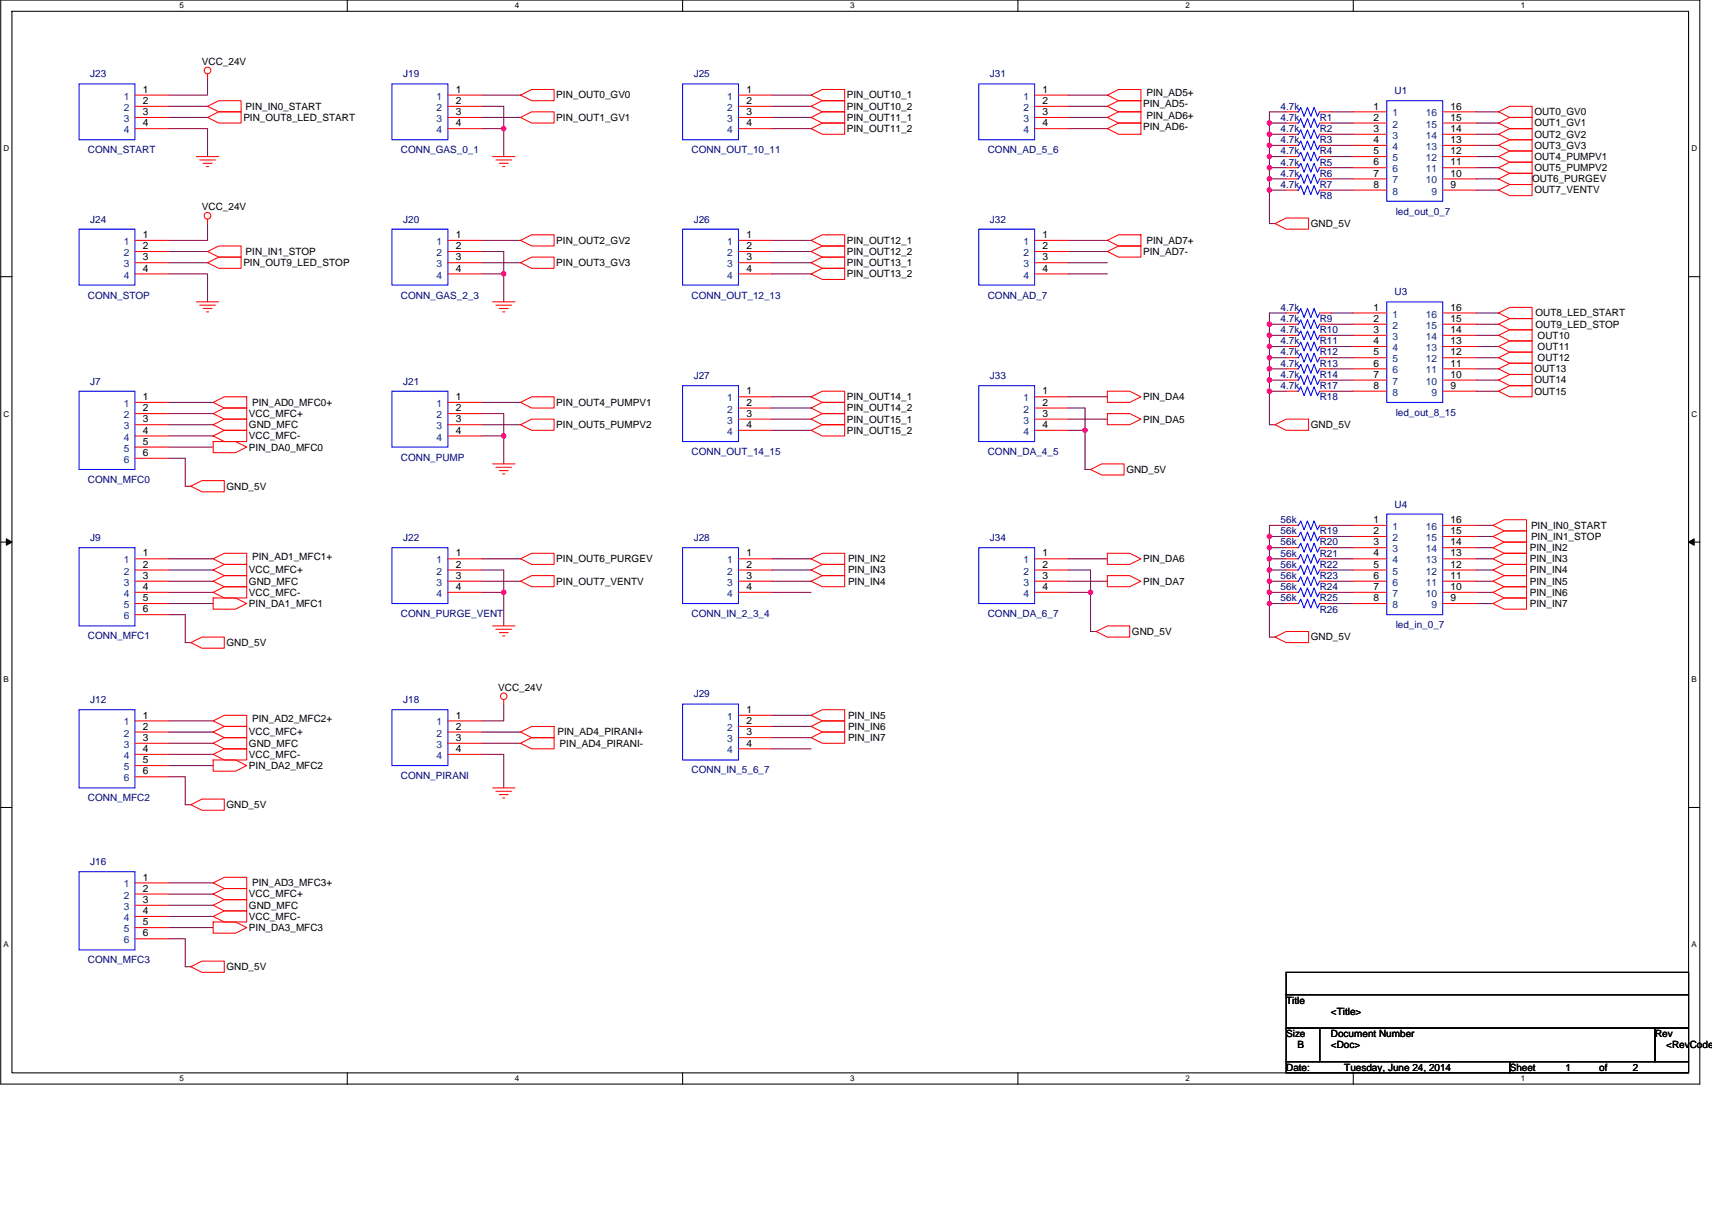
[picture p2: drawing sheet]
<svg xmlns="http://www.w3.org/2000/svg" width="420mm" height="297mm" viewBox="0 0 420 297" stroke-linecap="round" stroke-linejoin="round" font-family="sans-serif">
<defs><g id="words">
<g font-size="2.5">
<text x="49.6" y="15.9">VCC_24V</text>
<text x="35" y="22.8">1</text>
<text x="111.8" y="22.8">1</text>
<text x="183.2" y="22.8">1</text>
<text x="255.9" y="22.8">1</text>
<text x="281.4" y="23.6">PIN_AD5+</text>
<text x="35" y="25.5">2</text>
<text x="35" y="28.3">3</text>
<text x="59.7" y="29.7">PIN_OUT8_LED_START</text>
<text x="60.3" y="26.9">PIN_IN0_START</text>
<text x="111.8" y="25.5">2</text>
<text x="111.8" y="28.3">3</text>
<text x="136.5" y="29.7">PIN_OUT1_GV1</text>
<text x="136.5" y="24.2">PIN_OUT0_GV0</text>
<text x="183.2" y="25.5">2</text>
<text x="183.2" y="28.3">3</text>
<text x="207.8" y="29.7">PIN_OUT11_1</text>
<text x="207.8" y="24.2">PIN_OUT10_1</text>
<text x="207.8" y="26.9">PIN_OUT10_2</text>
<text x="255.9" y="25.5">2</text>
<text x="255.9" y="28.3">3</text>
<text x="280.6" y="26.4">PIN_AD5-</text>
<text x="281.4" y="29.1">PIN_AD6+</text>
<text x="337" y="26.9">1</text>
<text x="337" y="29.6">2</text>
<text x="356" y="29.6">15</text>
<text x="356" y="26.9">16</text>
<text x="376.6" y="28.3">OUT0_GV0</text>
<text x="35" y="31">4</text>
<text x="111.8" y="31">4</text>
<text x="183.2" y="31">4</text>
<text x="207.8" y="32.4">PIN_OUT11_2</text>
<text x="255.9" y="31">4</text>
<text x="280.6" y="31.9">PIN_AD6-</text>
<text x="337" y="32.4">3</text>
<text x="337" y="35.1">4</text>
<text x="356" y="35.1">13</text>
<text x="356" y="32.4">14</text>
<text x="376.6" y="31">OUT1_GV1</text>
<text x="376.6" y="33.8">OUT2_GV2</text>
<text x="337" y="37.9">5</text>
<text x="337" y="40.6">6</text>
<text x="356" y="40.6">11</text>
<text x="356" y="37.9">12</text>
<text x="376.6" y="39.3">OUT4_PUMPV1</text>
<text x="376.6" y="36.5">OUT3_GV3</text>
<text x="337" y="43.3">7</text>
<text x="337" y="46.1">8</text>
<text x="356" y="43.3">10</text>
<text x="356" y="46.1">9</text>
<text x="376" y="44.7">OUT6_PURGEV</text>
<text x="376.6" y="42">OUT5_PUMPV2</text>
<text x="376.6" y="47.5">OUT7_VENTV</text>
<text x="49.6" y="51.6">VCC_24V</text>
<text x="35" y="58.4">1</text>
<text x="111.8" y="58.4">1</text>
<text x="136.5" y="59.8">PIN_OUT2_GV2</text>
<text x="183.2" y="58.4">1</text>
<text x="207.8" y="59.8">PIN_OUT12_1</text>
<text x="255.9" y="58.4">1</text>
<text x="281.4" y="59.8">PIN_AD7+</text>
<text x="321.7" y="55.7">GND_5V</text>
<text x="35" y="61.2">2</text>
<text x="35" y="63.9">3</text>
<text x="59.7" y="65.3">PIN_OUT9_LED_STOP</text>
<text x="60.3" y="62.6">PIN_IN1_STOP</text>
<text x="111.8" y="61.2">2</text>
<text x="111.8" y="63.9">3</text>
<text x="136.5" y="65.3">PIN_OUT3_GV3</text>
<text x="183.2" y="61.2">2</text>
<text x="183.2" y="63.9">3</text>
<text x="207.8" y="62.6">PIN_OUT12_2</text>
<text x="207.8" y="65.3">PIN_OUT13_1</text>
<text x="255.9" y="61.2">2</text>
<text x="255.9" y="63.9">3</text>
<text x="280.6" y="62.6">PIN_AD7-</text>
<text x="35" y="66.7">4</text>
<text x="111.8" y="66.7">4</text>
<text x="183.2" y="66.7">4</text>
<text x="207.8" y="68.1">PIN_OUT13_2</text>
<text x="255.9" y="66.7">4</text>
<text x="337" y="76.3">1</text>
<text x="356" y="76.3">16</text>
<text x="376.8" y="77.7">OUT8_LED_START</text>
<text x="337" y="79">2</text>
<text x="337" y="81.7">3</text>
<text x="356" y="81.7">14</text>
<text x="356" y="79">15</text>
<text x="376.8" y="80.4">OUT9_LED_STOP</text>
<text x="377.4" y="83.2">OUT10</text>
<text x="337" y="84.5">4</text>
<text x="337" y="87.2">5</text>
<text x="337" y="90">6</text>
<text x="356" y="90">11</text>
<text x="356" y="87.2">12</text>
<text x="356" y="84.5">13</text>
<text x="377.4" y="88.6">OUT12</text>
<text x="377.4" y="85.9">OUT11</text>
<text x="337" y="92.7">7</text>
<text x="337" y="95.5">8</text>
<text x="356" y="92.7">10</text>
<text x="356" y="95.5">9</text>
<text x="376.6" y="91.4">OUT13</text>
<text x="376.6" y="94.1">OUT14</text>
<text x="35" y="98.2">1</text>
<text x="35" y="101">2</text>
<text x="61.9" y="99.6">PIN_AD0_MFC0+</text>
<text x="111.8" y="98.2">1</text>
<text x="111.8" y="101">2</text>
<text x="136.5" y="99.6">PIN_OUT4_PUMPV1</text>
<text x="183.2" y="96.8">1</text>
<text x="183.2" y="99.6">2</text>
<text x="207.8" y="98.2">PIN_OUT14_1</text>
<text x="207.8" y="101">PIN_OUT14_2</text>
<text x="255.9" y="96.8">1</text>
<text x="255.9" y="99.6">2</text>
<text x="280.6" y="98.2">PIN_DA4</text>
<text x="376.6" y="96.9">OUT15</text>
<text x="35" y="103.7">3</text>
<text x="35" y="106.4">4</text>
<text x="61.1" y="102.4">VCC_MFC+</text>
<text x="61.1" y="105.1">GND_MFC</text>
<text x="61.1" y="107.8">VCC_MFC-</text>
<text x="111.8" y="103.7">3</text>
<text x="111.8" y="106.4">4</text>
<text x="136.5" y="105.1">PIN_OUT5_PUMPV2</text>
<text x="183.2" y="102.3">3</text>
<text x="183.2" y="105.1">4</text>
<text x="207.8" y="103.7">PIN_OUT15_1</text>
<text x="207.8" y="106.5">PIN_OUT15_2</text>
<text x="255.9" y="102.3">3</text>
<text x="255.9" y="105.1">4</text>
<text x="280.6" y="103.7">PIN_DA5</text>
<text x="321.7" y="105.1">GND_5V</text>
<text x="35" y="109.2">5</text>
<text x="35" y="111.9">6</text>
<text x="61.1" y="110.6">PIN_DA0_MFC0</text>
<text x="276.4" y="116.1">GND_5V</text>
<text x="55.6" y="120.2">GND_5V</text>
<text x="337" y="128.4">1</text>
<text x="337" y="131.1">2</text>
<text x="356" y="131.1">15</text>
<text x="356" y="128.4">16</text>
<text x="375.7" y="129.8">PIN_IN0_START</text>
<text x="35" y="136.6">1</text>
<text x="61.9" y="137.5">PIN_AD1_MFC1+</text>
<text x="111.8" y="136.6">1</text>
<text x="183.2" y="136.6">1</text>
<text x="255.9" y="136.6">1</text>
<text x="337" y="133.9">3</text>
<text x="337" y="136.6">4</text>
<text x="356" y="136.6">13</text>
<text x="356" y="133.9">14</text>
<text x="375.5" y="135.3">PIN_IN2</text>
<text x="375.7" y="132.5">PIN_IN1_STOP</text>
<text x="35" y="139.4">2</text>
<text x="35" y="142.1">3</text>
<text x="61.1" y="140.8">VCC_MFC+</text>
<text x="61.1" y="143.5">GND_MFC</text>
<text x="111.8" y="139.4">2</text>
<text x="111.8" y="142.1">3</text>
<text x="136.5" y="138">PIN_OUT6_PURGEV</text>
<text x="136.5" y="143.5">PIN_OUT7_VENTV</text>
<text x="183.2" y="139.4">2</text>
<text x="183.2" y="142.1">3</text>
<text x="208.1" y="143.5">PIN_IN4</text>
<text x="208.1" y="138">PIN_IN2</text>
<text x="208.1" y="140.8">PIN_IN3</text>
<text x="255.9" y="139.4">2</text>
<text x="255.9" y="142.1">3</text>
<text x="280.6" y="138">PIN_DA6</text>
<text x="280.6" y="143.5">PIN_DA7</text>
<text x="337" y="139.4">5</text>
<text x="337" y="142.1">6</text>
<text x="356" y="142.1">11</text>
<text x="356" y="139.4">12</text>
<text x="375.5" y="140.8">PIN_IN4</text>
<text x="375.5" y="143.5">PIN_IN5</text>
<text x="375.5" y="138">PIN_IN3</text>
<text x="35" y="144.8">4</text>
<text x="35" y="147.6">5</text>
<text x="61.1" y="149">PIN_DA1_MFC1</text>
<text x="61.1" y="146.2">VCC_MFC-</text>
<text x="111.8" y="144.8">4</text>
<text x="183.2" y="144.8">4</text>
<text x="255.9" y="144.8">4</text>
<text x="337" y="144.8">7</text>
<text x="337" y="147.6">8</text>
<text x="356" y="144.8">10</text>
<text x="356" y="147.6">9</text>
<text x="375.5" y="146.2">PIN_IN6</text>
<text x="375.5" y="149">PIN_IN7</text>
<text x="35" y="150.3">6</text>
<text x="277.8" y="155.9">GND_5V</text>
<text x="55.6" y="158.6">GND_5V</text>
<text x="321.7" y="157.2">GND_5V</text>
<text x="122.3" y="169.6">VCC_24V</text>
<text x="35" y="176.4">1</text>
<text x="35" y="179.1">2</text>
<text x="61.9" y="177.2">PIN_AD2_MFC2+</text>
<text x="111.8" y="176.4">1</text>
<text x="111.8" y="179.1">2</text>
<text x="183.2" y="175">1</text>
<text x="183.2" y="177.8">2</text>
<text x="208.1" y="176.4">PIN_IN5</text>
<text x="208.1" y="179.2">PIN_IN6</text>
<text x="35" y="181.9">3</text>
<text x="35" y="184.6">4</text>
<text x="61.1" y="180.5">VCC_MFC+</text>
<text x="61.1" y="183.3">GND_MFC</text>
<text x="111.8" y="181.9">3</text>
<text x="111.8" y="184.6">4</text>
<text x="136.8" y="180.5">PIN_AD4_PIRANI+</text>
<text x="137.3" y="183.3">PIN_AD4_PIRANI-</text>
<text x="183.2" y="180.5">3</text>
<text x="183.2" y="183.3">4</text>
<text x="208.1" y="181.9">PIN_IN7</text>
<text x="35" y="187.4">5</text>
<text x="35" y="190.1">6</text>
<text x="61.1" y="188.8">PIN_DA2_MFC2</text>
<text x="61.1" y="186">VCC_MFC-</text>
<text x="55.6" y="198.4">GND_5V</text>
<text x="35" y="216.2">1</text>
<text x="35" y="218.9">2</text>
<text x="35" y="221.7">3</text>
<text x="61.1" y="220.3">VCC_MFC+</text>
<text x="61.9" y="217.6">PIN_AD3_MFC3+</text>
<text x="35" y="224.4">4</text>
<text x="35" y="227.1">5</text>
<text x="61.1" y="223.1">GND_MFC</text>
<text x="61.1" y="225.8">VCC_MFC-</text>
<text x="35" y="229.9">6</text>
<text x="61.1" y="228.5">PIN_DA3_MFC3</text>
<text x="55.6" y="238.1">GND_5V</text>
<text x="315.6" y="246.4">Title</text>
<text x="326.6" y="249.1">&lt;Title&gt;</text>
<text x="315.6" y="254.6">Size</text>
<text x="318.4" y="257.3">B</text>
<text x="326.6" y="254.6">Document Number</text>
<text x="326.6" y="257.3">&lt;Doc&gt;</text>
<text x="406.2" y="254.6">Rev</text>
<text x="408.9" y="257.3">&lt;RevCode</text>
<text x="315.6" y="262.8">Date:</text>
<text x="329.9" y="262.8">Tuesday, June 24, 2014</text>
<text x="370.5" y="262.8">Sheet</text>
<text x="384.2" y="262.8">1</text>
<text x="392.5" y="262.8">of</text>
<text x="400.7" y="262.8">2</text>
</g>
<g font-size="2.5" fill="#000080">
<text x="22.1" y="19">J23</text>
<text x="98.9" y="19">J19</text>
<text x="170.3" y="19">J25</text>
<text x="243" y="19">J31</text>
<text x="342.3" y="23.1">U1</text>
<text x="314.3" y="29.7">4.7k</text>
<text x="314.3" y="26.9">4.7k</text>
<text x="323.9" y="29.7">R1</text>
<text x="314.3" y="35.2">4.7k</text>
<text x="314.3" y="32.4">4.7k</text>
<text x="323.9" y="32.4">R2</text>
<text x="323.9" y="35.2">R3</text>
<text x="21.6" y="37.6">CONN_START</text>
<text x="98.4" y="37.6">CONN_GAS_0_1</text>
<text x="169.7" y="37.6">CONN_OUT_10_11</text>
<text x="242.4" y="37.6">CONN_AD_5_6</text>
<text x="314.3" y="37.9">4.7k</text>
<text x="314.3" y="40.6">4.7k</text>
<text x="323.9" y="40.6">R5</text>
<text x="323.9" y="37.9">R4</text>
<text x="314.3" y="43.4">4.7k</text>
<text x="314.3" y="46.1">4.7k</text>
<text x="323.9" y="46.1">R7</text>
<text x="323.9" y="43.4">R6</text>
<text x="323.9" y="48.9">R8</text>
<text x="342.5" y="52.7">led_out_0_7</text>
<text x="22.1" y="54.6">J24</text>
<text x="98.9" y="54.6">J20</text>
<text x="170.3" y="54.6">J26</text>
<text x="243" y="54.6">J32</text>
<text x="21.6" y="73.3">CONN_STOP</text>
<text x="98.4" y="73.3">CONN_GAS_2_3</text>
<text x="169.7" y="73.3">CONN_OUT_12_13</text>
<text x="242.4" y="73.3">CONN_AD_7</text>
<text x="314.3" y="76.3">4.7k</text>
<text x="342.3" y="72.5">U3</text>
<text x="314.3" y="79">4.7k</text>
<text x="314.3" y="81.8">4.7k</text>
<text x="323.9" y="81.8">R10</text>
<text x="323.9" y="79">R9</text>
<text x="314.3" y="84.5">4.7k</text>
<text x="314.3" y="87.3">4.7k</text>
<text x="323.9" y="87.3">R12</text>
<text x="323.9" y="84.5">R11</text>
<text x="22.1" y="94.4">J7</text>
<text x="98.9" y="94.4">J21</text>
<text x="170.3" y="93">J27</text>
<text x="243" y="93">J33</text>
<text x="314.3" y="95.5">4.7k</text>
<text x="314.3" y="92.8">4.7k</text>
<text x="314.3" y="90">4.7k</text>
<text x="323.9" y="95.5">R17</text>
<text x="323.9" y="92.8">R14</text>
<text x="323.9" y="90">R13</text>
<text x="323.9" y="98.2">R18</text>
<text x="342.5" y="102.1">led_out_8_15</text>
<text x="98.4" y="113.1">CONN_PUMP</text>
<text x="169.7" y="111.7">CONN_OUT_14_15</text>
<text x="242.4" y="111.7">CONN_DA_4_5</text>
<text x="21.6" y="118.5">CONN_MFC0</text>
<text x="342.3" y="124.6">U4</text>
<text x="314.3" y="128.4">56k</text>
<text x="314.3" y="131.2">56k</text>
<text x="323.9" y="131.2">R19</text>
<text x="22.1" y="132.8">J9</text>
<text x="98.9" y="132.8">J22</text>
<text x="170.3" y="132.8">J28</text>
<text x="243" y="132.8">J34</text>
<text x="314.3" y="133.9">56k</text>
<text x="314.3" y="136.7">56k</text>
<text x="323.9" y="133.9">R20</text>
<text x="323.9" y="136.7">R21</text>
<text x="314.3" y="139.4">56k</text>
<text x="314.3" y="142.1">56k</text>
<text x="323.9" y="139.4">R22</text>
<text x="323.9" y="142.1">R23</text>
<text x="314.3" y="147.6">56k</text>
<text x="314.3" y="144.9">56k</text>
<text x="323.9" y="144.9">R24</text>
<text x="323.9" y="147.6">R25</text>
<text x="98.4" y="151.5">CONN_PURGE_VENT</text>
<text x="169.7" y="151.5">CONN_IN_2_3_4</text>
<text x="242.4" y="151.5">CONN_DA_6_7</text>
<text x="323.9" y="150.4">R26</text>
<text x="342.5" y="154.2">led_in_0_7</text>
<text x="21.6" y="157">CONN_MFC1</text>
<text x="22.1" y="172.6">J12</text>
<text x="98.9" y="172.6">J18</text>
<text x="170.3" y="171.2">J29</text>
<text x="98.4" y="191.2">CONN_PIRANI</text>
<text x="169.7" y="189.9">CONN_IN_5_6_7</text>
<text x="21.6" y="196.7">CONN_MFC2</text>
<text x="22.1" y="212.4">J16</text>
<text x="21.6" y="236.5">CONN_MFC3</text>
</g>
<g font-size="2.5" fill="#004080">
<text x="30.4" y="24.5">1</text>
<text x="30.4" y="27.2">2</text>
<text x="30.4" y="30">3</text>
<text x="107.2" y="24.5">1</text>
<text x="107.2" y="27.2">2</text>
<text x="107.2" y="30">3</text>
<text x="178.5" y="24.5">1</text>
<text x="178.5" y="27.2">2</text>
<text x="178.5" y="30">3</text>
<text x="251.2" y="24.5">1</text>
<text x="251.2" y="27.2">2</text>
<text x="251.2" y="30">3</text>
<text x="341.7" y="28.6">1</text>
<text x="349.9" y="28.6">16</text>
<text x="30.4" y="32.7">4</text>
<text x="107.2" y="32.7">4</text>
<text x="178.5" y="32.7">4</text>
<text x="251.2" y="32.7">4</text>
<text x="341.7" y="31.3">2</text>
<text x="341.7" y="34.1">3</text>
<text x="349.9" y="34.1">14</text>
<text x="349.9" y="31.3">15</text>
<text x="341.7" y="36.8">4</text>
<text x="341.7" y="39.6">5</text>
<text x="349.9" y="39.6">12</text>
<text x="349.9" y="36.8">13</text>
<text x="341.7" y="42.3">6</text>
<text x="341.7" y="45">7</text>
<text x="341.7" y="47.8">8</text>
<text x="349.9" y="45">10</text>
<text x="349.9" y="42.3">11</text>
<text x="351.3" y="47.8">9</text>
<text x="30.4" y="60.1">1</text>
<text x="30.4" y="62.9">2</text>
<text x="30.4" y="65.6">3</text>
<text x="107.2" y="60.1">1</text>
<text x="107.2" y="62.9">2</text>
<text x="107.2" y="65.6">3</text>
<text x="178.5" y="60.1">1</text>
<text x="178.5" y="62.9">2</text>
<text x="178.5" y="65.6">3</text>
<text x="251.2" y="60.1">1</text>
<text x="251.2" y="62.9">2</text>
<text x="251.2" y="65.6">3</text>
<text x="30.4" y="68.4">4</text>
<text x="107.2" y="68.4">4</text>
<text x="178.5" y="68.4">4</text>
<text x="251.2" y="68.4">4</text>
<text x="341.7" y="78">1</text>
<text x="349.9" y="78">16</text>
<text x="341.7" y="80.7">2</text>
<text x="341.7" y="83.4">3</text>
<text x="349.9" y="83.4">14</text>
<text x="349.9" y="80.7">15</text>
<text x="341.7" y="86.2">4</text>
<text x="341.7" y="88.9">5</text>
<text x="349.9" y="88.9">12</text>
<text x="349.9" y="86.2">13</text>
<text x="341.7" y="91.7">6</text>
<text x="341.7" y="94.4">7</text>
<text x="349.9" y="94.4">10</text>
<text x="349.9" y="91.7">11</text>
<text x="30.4" y="99.9">1</text>
<text x="107.2" y="99.9">1</text>
<text x="178.5" y="98.5">1</text>
<text x="178.5" y="101.3">2</text>
<text x="251.2" y="98.5">1</text>
<text x="251.2" y="101.3">2</text>
<text x="341.7" y="97.2">8</text>
<text x="351.3" y="97.2">9</text>
<text x="30.4" y="102.7">2</text>
<text x="30.4" y="105.4">3</text>
<text x="107.2" y="102.7">2</text>
<text x="107.2" y="105.4">3</text>
<text x="178.5" y="104">3</text>
<text x="178.5" y="106.8">4</text>
<text x="251.2" y="104">3</text>
<text x="251.2" y="106.8">4</text>
<text x="30.4" y="108.1">4</text>
<text x="30.4" y="110.9">5</text>
<text x="30.4" y="113.6">6</text>
<text x="107.2" y="108.1">4</text>
<text x="341.7" y="130.1">1</text>
<text x="349.9" y="130.1">16</text>
<text x="341.7" y="132.8">2</text>
<text x="341.7" y="135.6">3</text>
<text x="349.9" y="135.6">14</text>
<text x="349.9" y="132.8">15</text>
<text x="30.4" y="138.3">1</text>
<text x="30.4" y="141.1">2</text>
<text x="30.4" y="143.8">3</text>
<text x="107.2" y="138.3">1</text>
<text x="107.2" y="141.1">2</text>
<text x="107.2" y="143.8">3</text>
<text x="178.5" y="138.3">1</text>
<text x="178.5" y="141.1">2</text>
<text x="178.5" y="143.8">3</text>
<text x="251.2" y="138.3">1</text>
<text x="251.2" y="141.1">2</text>
<text x="251.2" y="143.8">3</text>
<text x="341.7" y="138.3">4</text>
<text x="341.7" y="141.1">5</text>
<text x="341.7" y="143.8">6</text>
<text x="349.9" y="143.8">11</text>
<text x="349.9" y="141.1">12</text>
<text x="349.9" y="138.3">13</text>
<text x="30.4" y="146.5">4</text>
<text x="30.4" y="149.3">5</text>
<text x="107.2" y="146.5">4</text>
<text x="178.5" y="146.5">4</text>
<text x="251.2" y="146.5">4</text>
<text x="341.7" y="146.5">7</text>
<text x="341.7" y="149.3">8</text>
<text x="349.9" y="146.5">10</text>
<text x="351.3" y="149.3">9</text>
<text x="30.4" y="152">6</text>
<text x="30.4" y="178.1">1</text>
<text x="107.2" y="178.1">1</text>
<text x="178.5" y="176.7">1</text>
<text x="178.5" y="179.5">2</text>
<text x="30.4" y="180.8">2</text>
<text x="30.4" y="183.6">3</text>
<text x="107.2" y="180.8">2</text>
<text x="107.2" y="183.6">3</text>
<text x="178.5" y="182.2">3</text>
<text x="178.5" y="185">4</text>
<text x="30.4" y="186.3">4</text>
<text x="30.4" y="189.1">5</text>
<text x="30.4" y="191.8">6</text>
<text x="107.2" y="186.3">4</text>
<text x="30.4" y="217.9">1</text>
<text x="30.4" y="220.6">2</text>
<text x="30.4" y="223.4">3</text>
<text x="30.4" y="226.1">4</text>
<text x="30.4" y="228.8">5</text>
<text x="30.4" y="231.6">6</text>
</g>
<g font-size="2">
<text x="44.1" y="2.1">5</text>
<text x="126.4" y="2.1">4</text>
<text x="208.7" y="2.1">3</text>
<text x="291" y="2.1">2</text>
<text x="373.3" y="2.1">1</text>
<text x=".9" y="37.1">D</text>
<text x="415.1" y="37.1">D</text>
<text x=".9" y="102.3">C</text>
<text x="415.1" y="102.3">C</text>
<text x=".9" y="167.4">B</text>
<text x="415.1" y="167.4">B</text>
<text x=".9" y="232.6">A</text>
<text x="415.1" y="232.6">A</text>
<text x="44.1" y="265.4">5</text>
<text x="126.4" y="265.4">4</text>
<text x="208.7" y="265.4">3</text>
<text x="291" y="265.4">2</text>
<text x="373.3" y="265.4">1</text>
</g>
</g></defs>
<path d="M.2 0h417v266.1h-417zM2.9 2.8h411.5v260.6h-411.5z" fill="none" stroke="#000" stroke-width=".25"/>
<g fill="#fff">
<path d="M44.1 .3h1.1v2.2h-1.1z"/>
<path d="M44.1 263.7h1.1v2.2h-1.1z"/>
</g>
<path d="M85.2 0v2.8M85.2 263.4v2.7" fill="none" stroke="#000" stroke-width=".25"/>
<g fill="#fff">
<path d="M126.4 .3h1.1v2.2h-1.1z"/>
<path d="M126.4 263.7h1.1v2.2h-1.1z"/>
</g>
<path d="M167.5 0v2.8M167.5 263.4v2.7" fill="none" stroke="#000" stroke-width=".25"/>
<g fill="#fff">
<path d="M208.7 .3h1.1v2.2h-1.1z"/>
<path d="M208.7 263.7h1.1v2.2h-1.1z"/>
</g>
<path d="M249.8 0v2.8M249.8 263.4v2.7" fill="none" stroke="#000" stroke-width=".25"/>
<g fill="#fff">
<path d="M291 .3h1.1v2.2h-1.1z"/>
<path d="M291 263.7h1.1v2.2h-1.1z"/>
</g>
<path d="M332.1 0v2.8M332.1 263.4v2.7" fill="none" stroke="#000" stroke-width=".25"/>
<g fill="#fff">
<path d="M373.3 .3h1.1v2.2h-1.1z"/>
<path d="M373.3 263.7h1.1v2.2h-1.1z"/>
<path d="M.9 35.3h1.4v2.2h-1.4z"/>
<path d="M415.1 35.3h1.4v2.2h-1.4z"/>
<path d="M.9 100.5h1.4v2.2h-1.4z"/>
<path d="M415.1 100.5h1.4v2.2h-1.4z"/>
</g>
<path d="M.2 67.9h2.7M414.4 67.9h2.8" fill="none" stroke="#000" stroke-width=".25"/>
<g fill="#fff">
<path d="M.9 165.7h1.3v2.2h-1.3z"/>
<path d="M415.1 165.7h1.3v2.2h-1.3z"/>
</g>
<path d="M.2 133.1h2.7M414.4 133.1h2.8" fill="none" stroke="#000" stroke-width=".25"/>
<path d="M1.6 132.3l1.3 .8-1.3 .8zM414.4 133.1l1.4-.8v1.6z" fill="#000" stroke="#000" stroke-width=".25"/>
<g fill="#fff">
<path d="M.8 230.8h1.4v2.2h-1.4z"/>
<path d="M415.1 230.8h1.3v2.2h-1.3z"/>
</g>
<path d="M.2 198.2h2.7M414.4 198.2h2.8M315.6 238.7h98.8v5.5h-98.8zM315.6 252.4h8.3v8.2h-8.3zM315.6 244.2h98.8v8.2h-98.8zM323.9 252.4h82.3v8.2h-82.3zM406.2 252.4h8.2v8.2h-8.2zM315.6 260.6h54.9v2.8h-54.9zM370.5 260.6h43.9v2.8h-43.9z" fill="none" stroke="#000" stroke-width=".25"/>
<g fill="none" stroke="#800040" stroke-width=".25">
<path d="M50.9 19.2v4.1h-9.6M41.3 26.1h9.6M41.3 28.8h9.6M41.3 31.6h9.6v6.8M118.1 23.3h9.7M118.1 26.1h5.5v5.5M118.1 28.8h9.7M118.1 31.6h5.5M123.6 31.6v6.8M189.5 23.3h9.6M189.5 26.1h9.6M189.5 28.8h9.6"/>
<path d="M189.5 31.6h9.6M262.2 23.3h9.6M262.2 26.1h9.6M262.2 28.8h9.6M262.2 31.6h9.6M311.5 30.2v2.8M311.5 33v10.9M311.5 30.2h4.1M311.5 33h4.1M311.5 35.7h4.1M311.5 38.4h4.1M315.6 27.5h-4.1v2.7"/>
<path d="M326.6 27.5h5.5M326.6 30.2h5.5M326.6 33h5.5M326.6 35.7h5.5M326.6 38.4h5.5M362.3 27.5h5.5M362.3 30.2h5.5M362.3 33h5.5M362.3 35.7h5.5M362.3 38.4h5.5M50.9 54.9v4.1h-9.6M118.1 59h9.7"/>
<path d="M189.5 59h9.6M262.2 59h9.6M311.5 43.9v2.8M311.5 46.7v8.2h1.4M311.5 41.2h4.1M311.5 43.9h4.1M311.5 46.7h4.1M326.6 41.2h5.5M326.6 43.9h5.5M326.6 46.7h5.5M362.3 41.2h5.5M362.3 43.9h5.5"/>
<path d="M362.3 46.7h5.5M41.3 61.7h9.6M41.3 64.5h9.6M41.3 67.2h9.6v6.9M118.1 61.7h5.5v5.5M118.1 67.2h5.5M118.1 64.5h9.7M123.6 67.2v6.9M189.5 61.7h9.6M189.5 64.5h9.6M189.5 67.2h9.6M262.2 61.7h9.6"/>
<path d="M262.2 64.5h9.6M262.2 67.2h9.6M311.5 79.6v2.7M311.5 79.6h4.1M315.6 76.8h-4.1v2.8M326.6 76.8h5.5M326.6 79.6h5.5M362.3 76.8h5.5M362.3 79.6h5.5M41.3 98.8h11M118.1 98.8h9.7M189.5 97.4h9.6"/>
<path d="M262.2 97.4h9.6M311.5 93.3v2.7M311.5 96v8.3h1.4M311.5 82.3v11M311.5 82.3h4.1M311.5 85.1h4.1M311.5 87.8h4.1M311.5 90.6h4.1M311.5 93.3h4.1M311.5 96h4.1M326.6 82.3h5.5M326.6 85.1h5.5"/>
<path d="M326.6 87.8h5.5M326.6 90.6h5.5M326.6 93.3h5.5M326.6 96h5.5M362.3 82.3h5.5M362.3 85.1h5.5M362.3 87.8h5.5M362.3 90.6h5.5M362.3 93.3h5.5M362.3 96h5.5M41.3 112.5h4.2v6.9h1.3M41.3 107h11"/>
<path d="M41.3 101.5h11M41.3 104.3h11M41.3 109.7h11M118.1 101.5h5.5v5.5M118.1 107h5.5M118.1 104.3h9.7M123.6 107v6.9M189.5 100.2h9.6M189.5 102.9h9.6M189.5 105.6h9.6M262.2 105.6h4.1M262.2 102.9h9.6"/>
<path d="M262.2 100.2h4.1v5.4M266.3 105.6v9.7h1.3M41.3 139.9h11M41.3 137.2h11M118.1 139.9h5.5v5.5M118.1 137.2h9.7M189.5 139.9h9.6M189.5 137.2h9.6M262.2 139.9h5.4v5.5M262.2 137.2h9.6M311.5 131.7h4.1M311.5 131.7v2.8"/>
<path d="M311.5 134.5v10.9M311.5 134.5h4.1M311.5 137.2h4.1M311.5 139.9h4.1M315.6 129h-4.1v2.7M326.6 129h5.5M326.6 131.7h5.5M326.6 134.5h5.5M326.6 137.2h5.5M326.6 139.9h5.5M362.3 129h4.1M362.3 131.7h4.1"/>
<path d="M362.3 134.5h4.1M362.3 137.2h4.1M362.3 139.9h4.1M41.3 145.4h11M41.3 150.9h4.2v6.9h1.3M41.3 142.7h11M41.3 148.2h11M118.1 145.4h5.5M118.1 142.7h9.7M123.6 145.4v8.2M189.5 145.4h9.6M189.5 142.7h9.6"/>
<path d="M262.2 142.7h9.6M262.2 145.4h5.4M267.6 145.4v9.6h1.4M311.5 145.4v2.8M311.5 148.2v8.2h1.4M311.5 142.7h4.1M311.5 145.4h4.1M311.5 148.2h4.1M326.6 142.7h5.5M326.6 145.4h5.5M326.6 148.2h5.5M362.3 142.7h4.1"/>
<path d="M362.3 145.4h4.1M362.3 148.2h4.1M41.3 179.7h11M41.3 177h11M118.1 179.7h9.7M123.6 172.8v4.2h-5.5M189.5 178.3h9.6M189.5 175.6h9.6M41.3 190.7h4.2v6.8h1.3M41.3 185.2h11M41.3 182.5h11M41.3 187.9h11"/>
<path d="M118.1 182.5h9.7M118.1 185.2h5.5v8.2M189.5 183.8h9.6M189.5 181.1h9.6M41.3 219.5h11M41.3 216.7h11M41.3 222.2h11M41.3 230.5h4.2v6.8h1.3M41.3 225h11M41.3 227.7h11"/>
</g>
<g fill="#f0f" stroke="#f0f" stroke-width=".25">
<circle cx="123.6" cy="31.6" r=".54"/>
<circle cx="123.6" cy="67.2" r=".54"/>
<circle cx="123.6" cy="107" r=".54"/>
<circle cx="123.6" cy="145.4" r=".54"/>
<circle cx="266.3" cy="105.6" r=".54"/>
<circle cx="267.6" cy="145.4" r=".54"/>
<circle cx="311.5" cy="131.7" r=".54"/>
<circle cx="311.5" cy="134.4" r=".54"/>
<circle cx="311.5" cy="137.2" r=".54"/>
<circle cx="311.5" cy="139.9" r=".54"/>
<circle cx="311.5" cy="142.7" r=".54"/>
<circle cx="311.5" cy="145.4" r=".54"/>
<circle cx="311.5" cy="148.2" r=".54"/>
<circle cx="311.5" cy="30.2" r=".54"/>
<circle cx="311.5" cy="32.9" r=".54"/>
<circle cx="311.5" cy="35.7" r=".54"/>
<circle cx="311.5" cy="38.4" r=".54"/>
<circle cx="311.5" cy="41.2" r=".54"/>
<circle cx="311.5" cy="43.9" r=".54"/>
<circle cx="311.5" cy="46.7" r=".54"/>
<circle cx="311.5" cy="79.6" r=".54"/>
<circle cx="311.5" cy="82.3" r=".54"/>
<circle cx="311.5" cy="85.1" r=".54"/>
<circle cx="311.5" cy="87.8" r=".54"/>
<circle cx="311.5" cy="90.5" r=".54"/>
<circle cx="311.5" cy="93.3" r=".54"/>
<circle cx="311.5" cy="96" r=".54"/>
</g>
<g fill="none" stroke="#f00" stroke-width=".25">
<path d="M50.9 18.1v1.1M33.1 23.3h8.2M33.1 26.1h8.2M33.1 28.8h8.2M33.1 31.6h8.2M48.2 38.4h5.5M49 39.3h3.9M50.9 26.1l2.8-1.4h5.5v2.8h-5.5zM50.9 28.8l2.8-1.3h5.5v2.7h-5.5zM109.9 23.3h8.2M109.9 26.1h8.2M109.9 28.8h8.2"/>
<path d="M109.9 31.6h8.2M120.9 38.4h5.5M121.7 39.3h3.8M127.8 28.8l2.7-1.3h5.5v2.7h-5.5zM127.8 23.3l2.7-1.3h5.5v2.7h-5.5zM181.2 23.3h8.3M181.2 26.1h8.3M181.2 28.8h8.3M181.2 31.6h8.3M199.1 28.8l2.7-1.3h5.5v2.7h-5.5zM199.1 23.3l2.7-1.3h5.5v2.7h-5.5zM199.1 31.6l2.7-1.4h5.5v2.8h-5.5z"/>
<path d="M199.1 26.1l2.7-1.4h5.5v2.8h-5.5zM253.9 23.3h8.3M253.9 26.1h8.3M253.9 28.8h8.3M253.9 31.6h8.3M271.8 28.8l2.7-1.3h5.5v2.7h-5.5zM271.8 31.6l2.7-1.4h5.5v2.8h-5.5zM271.8 23.3l2.7-1.3h5.5v2.7h-5.5zM271.8 26.1l2.7-1.4h5.5v2.8h-5.5zM315.6 30.2h2.8M315.6 38.4h2.8M315.6 27.5h2.8"/>
<path d="M315.6 35.7h2.8M315.6 33h2.8M323.9 30.2h2.7M323.9 38.4h2.7M323.9 27.5h2.7M323.9 35.7h2.7M323.9 33h2.7M332.1 27.5h8.2M332.1 30.2h8.2M332.1 33h8.2M332.1 35.7h8.2M332.1 38.4h8.2"/>
<path d="M354.1 38.4h8.2M354.1 35.7h8.2M354.1 33h8.2M354.1 30.2h8.2M354.1 27.5h8.2M367.8 27.5l2.7-1.4h5.5v2.7h-5.5zM367.8 30.2l2.7-1.4h5.5v2.8h-5.5zM367.8 38.4l2.7-1.3h5.5v2.7h-5.5zM367.8 35.7l2.7-1.4h5.5v2.8h-5.5zM367.8 33l2.7-1.4h5.5v2.7h-5.5zM33.1 59h8.2M49.8 40.1h2.2"/>
<path d="M50.7 40.9h.5M50.9 53.8v1.1M109.9 59h8.2M122.5 40.1h2.2M123.3 40.9h.6M127.8 59l2.7-1.4h5.5v2.8h-5.5zM181.2 59h8.3M199.1 59l2.7-1.4h5.5v2.8h-5.5zM253.9 59h8.3M271.8 59l2.7-1.4h5.5v2.8h-5.5zM312.9 54.9l2.7-1.4h5.6v2.8h-5.6zM315.6 43.9h2.8"/>
<path d="M315.6 41.2h2.8M315.6 46.7h2.8M323.9 43.9h2.7M323.9 41.2h2.7M323.9 46.7h2.7M332.1 41.2h8.2M332.1 43.9h8.2M332.1 46.7h8.2M354.1 46.7h8.2M354.1 43.9h8.2M354.1 41.2h8.2M367.8 41.2l2.7-1.4h5.5v2.7h-5.5z"/>
<path d="M367.8 43.9l2.7-1.4h5.5v2.8h-5.5zM367.8 46.7l2.7-1.4h5.5v2.7h-5.5zM33.1 61.7h8.2M33.1 64.5h8.2M33.1 67.2h8.2M48.2 74.1h5.5M49 74.9h3.9M49.8 75.7h2.2M50.7 76.6h.5M50.9 61.7l2.8-1.3h5.5v2.7h-5.5zM50.9 64.5l2.8-1.4h5.5v2.8h-5.5zM109.9 61.7h8.2"/>
<path d="M109.9 64.5h8.2M109.9 67.2h8.2M120.9 74.1h5.5M121.7 74.9h3.8M122.5 75.7h2.2M123.3 76.6h.6M127.8 64.5l2.7-1.4h5.5v2.8h-5.5zM181.2 61.7h8.3M181.2 64.5h8.3M181.2 67.2h8.3M199.1 61.7l2.7-1.3h5.5v2.7h-5.5zM199.1 64.5l2.7-1.4h5.5v2.8h-5.5z"/>
<path d="M199.1 67.2l2.7-1.3h5.5v2.7h-5.5zM253.9 61.7h8.3M253.9 64.5h8.3M253.9 67.2h8.3M271.8 61.7l2.7-1.3h5.5v2.7h-5.5zM315.6 79.6h2.8M315.6 76.8h2.8M323.9 79.6h2.7M323.9 76.8h2.7M332.1 76.8h8.2M332.1 79.6h8.2M354.1 79.6h8.2"/>
<path d="M354.1 76.8h8.2M367.8 76.8l2.7-1.3h5.5v2.7h-5.5zM367.8 79.6l2.7-1.4h5.5v2.8h-5.5zM33.1 98.8h8.2M52.3 98.8l2.7-1.4h5.5v2.8h-5.5zM109.9 98.8h8.2M127.8 98.8l2.7-1.4h5.5v2.8h-5.5zM181.2 97.4h8.3M199.1 97.4l2.7-1.4h5.5v2.8h-5.5zM253.9 97.4h8.3M271.8 96h5.5l2.7 1.4-2.7 1.4h-5.5zM315.6 96h2.8"/>
<path d="M315.6 85.1h2.8M315.6 82.3h2.8M315.6 93.3h2.8M315.6 90.6h2.8M315.6 87.8h2.8M323.9 96h2.7M323.9 85.1h2.7M323.9 82.3h2.7M323.9 93.3h2.7M323.9 90.6h2.7M323.9 87.8h2.7M332.1 82.3h8.2"/>
<path d="M332.1 85.1h8.2M332.1 87.8h8.2M332.1 90.6h8.2M332.1 93.3h8.2M332.1 96h8.2M354.1 96h8.2M354.1 93.3h8.2M354.1 90.6h8.2M354.1 87.8h8.2M354.1 85.1h8.2M354.1 82.3h8.2M367.8 87.8l2.7-1.4h5.5v2.8h-5.5z"/>
<path d="M367.8 90.6l2.7-1.4h5.5v2.7h-5.5zM367.8 93.3l2.7-1.4h5.5v2.8h-5.5zM367.8 96l2.7-1.3h5.5v2.7h-5.5zM367.8 82.3l2.7-1.3h5.5v2.7h-5.5zM367.8 85.1l2.7-1.4h5.5v2.7h-5.5zM33.1 101.5h8.2M33.1 104.3h8.2M33.1 107h8.2M33.1 109.7h8.2M33.1 112.5h8.2M46.8 119.4l2.8-1.4h5.4v2.7h-5.4zM52.3 108.4h5.5l2.7 1.3-2.7 1.4h-5.5z"/>
<path d="M52.3 101.5l2.7-1.3h5.5v2.7h-5.5zM52.3 104.3l2.7-1.4h5.5v2.7h-5.5zM52.3 107l2.7-1.4h5.5v2.8h-5.5zM109.9 101.5h8.2M109.9 104.3h8.2M109.9 107h8.2M120.9 113.9h5.5M121.7 114.7h3.8M122.5 115.5h2.2M123.3 116.3h.6M127.8 104.3l2.7-1.4h5.5v2.7h-5.5zM181.2 100.2h8.3"/>
<path d="M181.2 102.9h8.3M181.2 105.6h8.3M199.1 102.9l2.7-1.4h5.5v2.8h-5.5zM199.1 105.6l2.7-1.3h5.5v2.7h-5.5zM199.1 100.2l2.7-1.4h5.5v2.7h-5.5zM253.9 100.2h8.3M253.9 102.9h8.3M253.9 105.6h8.3M267.6 115.3l2.8-1.4h5.5v2.7h-5.5zM271.8 101.5h5.5l2.7 1.4-2.7 1.4h-5.5zM312.9 104.3l2.7-1.4h5.6v2.7h-5.6zM33.1 137.2h8.2"/>
<path d="M33.1 139.9h8.2M52.3 139.9l2.7-1.3h5.5v2.7h-5.5zM52.3 137.2l2.7-1.4h5.5v2.8h-5.5zM109.9 137.2h8.2M109.9 139.9h8.2M127.8 137.2l2.7-1.4h5.5v2.8h-5.5zM181.2 137.2h8.3M181.2 139.9h8.3M199.1 137.2l2.7-1.4h5.5v2.8h-5.5zM199.1 139.9l2.7-1.3h5.5v2.7h-5.5zM253.9 137.2h8.3M253.9 139.9h8.3"/>
<path d="M271.8 135.8h5.5l2.7 1.4-2.7 1.4h-5.5zM315.6 129h2.8M315.6 131.7h2.8M315.6 134.5h2.8M315.6 137.2h2.8M315.6 139.9h2.8M323.9 129h2.7M323.9 131.7h2.7M323.9 134.5h2.7M323.9 137.2h2.7M323.9 139.9h2.7M332.1 129h8.2"/>
<path d="M332.1 131.7h8.2M332.1 134.5h8.2M332.1 137.2h8.2M332.1 139.9h8.2M354.1 139.9h8.2M354.1 137.2h8.2M354.1 134.5h8.2M354.1 131.7h8.2M354.1 129h8.2M366.4 129l2.8-1.4h5.4v2.7h-5.4zM366.4 139.9l2.8-1.3h5.4v2.7h-5.4zM366.4 131.7l2.8-1.4h5.4v2.8h-5.4z"/>
<path d="M366.4 134.5l2.8-1.4h5.4v2.7h-5.4zM366.4 137.2l2.8-1.4h5.4v2.8h-5.4zM33.1 142.7h8.2M33.1 145.4h8.2M33.1 148.2h8.2M33.1 150.9h8.2M46.8 157.8l2.8-1.4h5.4v2.7h-5.4zM52.3 146.8h5.5l2.7 1.4-2.7 1.3h-5.5zM52.3 142.7l2.7-1.4h5.5v2.7h-5.5zM52.3 145.4l2.7-1.4h5.5v2.8h-5.5zM109.9 142.7h8.2M109.9 145.4h8.2"/>
<path d="M120.9 153.6h5.5M121.7 154.5h3.8M122.5 155.3h2.2M123.3 156.1h.6M127.8 142.7l2.7-1.4h5.5v2.7h-5.5zM181.2 142.7h8.3M181.2 145.4h8.3M199.1 142.7l2.7-1.4h5.5v2.7h-5.5zM253.9 142.7h8.3M253.9 145.4h8.3M269 155l2.8-1.4h5.5v2.8h-5.5zM271.8 141.3h5.5l2.7 1.4-2.7 1.3h-5.5z"/>
<path d="M312.9 156.4l2.7-1.4h5.6v2.8h-5.6zM315.6 148.2h2.8M315.6 142.7h2.8M315.6 145.4h2.8M323.9 148.2h2.7M323.9 142.7h2.7M323.9 145.4h2.7M332.1 142.7h8.2M332.1 145.4h8.2M332.1 148.2h8.2M354.1 148.2h8.2M354.1 145.4h8.2"/>
<path d="M354.1 142.7h8.2M366.4 142.7l2.8-1.4h5.4v2.7h-5.4zM366.4 145.4l2.8-1.4h5.4v2.8h-5.4zM366.4 148.2l2.8-1.4h5.4v2.7h-5.4zM33.1 177h8.2M33.1 179.7h8.2M52.3 179.7l2.7-1.4h5.5v2.8h-5.5zM52.3 177l2.7-1.4h5.5v2.7h-5.5zM109.9 177h8.2M109.9 179.7h8.2M123.6 171.7v1.1M127.8 179.7l2.7-1.4h5.5v2.8h-5.5z"/>
<path d="M181.2 175.6h8.3M181.2 178.3h8.3M199.1 175.6l2.7-1.4h5.5v2.8h-5.5zM199.1 178.3l2.7-1.3h5.5v2.7h-5.5zM33.1 182.5h8.2M33.1 185.2h8.2M33.1 187.9h8.2M33.1 190.7h8.2M46.8 197.5l2.8-1.3h5.4v2.7h-5.4zM52.3 186.6h5.5l2.7 1.3-2.7 1.4h-5.5zM52.3 182.5l2.7-1.4h5.5v2.7h-5.5zM52.3 185.2l2.7-1.4h5.5v2.8h-5.5z"/>
<path d="M109.9 182.5h8.2M109.9 185.2h8.2M120.9 193.4h5.5M121.7 194.2h3.8M122.5 195.1h2.2M123.3 195.9h.6M127.8 182.5l2.7-1.4h5.5v2.7h-5.5zM181.2 181.1h8.3M181.2 183.8h8.3M199.1 181.1l2.7-1.4h5.5v2.8h-5.5zM33.1 216.7h8.2M33.1 219.5h8.2"/>
<path d="M52.3 219.5l2.7-1.4h5.5v2.8h-5.5zM52.3 216.7l2.7-1.3h5.5v2.7h-5.5zM33.1 222.2h8.2M33.1 225h8.2M33.1 227.7h8.2M33.1 230.5h8.2M46.8 237.3l2.8-1.4h5.4v2.8h-5.4zM52.3 226.3h5.5l2.7 1.4-2.7 1.4h-5.5zM52.3 222.2l2.7-1.3h5.5v2.7h-5.5zM52.3 225l2.7-1.4h5.5v2.7h-5.5z"/>
<circle cx="50.9" cy="17.3" r=".81"/>
<circle cx="50.9" cy="53" r=".81"/>
<circle cx="123.6" cy="170.9" r=".8"/>
</g>
<g fill="none" stroke="#00f" stroke-width=".25">
<path d="M19.4 20.6h13.7v13.7h-13.7zM96.2 20.6h13.7v13.7h-13.7zM167.5 20.6h13.7v13.7h-13.7zM240.2 20.6h13.7v13.7h-13.7zM318.4 30.2h.3l.5-1.1 .8 2.2 .9-2.2 .8 2.2 .8-2.2 .8 2.2 .6-1.1M318.4 38.4h.3l.5-1.1 .8 2.2 .9-2.2 .8 2.2 .8-2.2 .8 2.2 .6-1.1M318.4 27.5h.3l.5-1.1 .8 2.2 .9-2.2 .8 2.2 .8-2.2 .8 2.2 .6-1.1M318.4 35.7h.3l.5-1.1 .8 2.2 .9-2.2 .8 2.2 .8-2.2 .8 2.2 .6-1.1M318.4 33h.3l.5-1.1 .8 2.1 .9-2.1 .8 2.1 .8-2.1 .8 2.1 .6-1M340.3 24.7h13.8v24.7h-13.8zM19.4 56.3h13.7v13.7h-13.7zM96.2 56.3h13.7v13.7h-13.7z"/>
<path d="M167.5 56.3h13.7v13.7h-13.7zM240.2 56.3h13.7v13.7h-13.7zM318.4 43.9h.3l.5-1.1 .8 2.2 .9-2.2 .8 2.2 .8-2.2 .8 2.2 .6-1.1M318.4 41.2h.3l.5-1.1 .8 2.2 .9-2.2 .8 2.2 .8-2.2 .8 2.2 .6-1.1M318.4 46.7h.3l.5-1.1 .8 2.2 .9-2.2 .8 2.2 .8-2.2 .8 2.2 .6-1.1M318.4 79.6h.3l.5-1.1 .8 2.2 .9-2.2 .8 2.2 .8-2.2 .8 2.2 .6-1.1M318.4 76.8h.3l.5-1.1 .8 2.2 .9-2.2 .8 2.2 .8-2.2 .8 2.2 .6-1.1M340.3 74.1h13.8v24.7h-13.8zM19.4 96h13.7v19.3h-13.7zM96.2 96h13.7v13.7h-13.7zM167.5 94.7h13.7v13.7h-13.7zM240.2 94.7h13.7v13.7h-13.7z"/>
<path d="M318.4 96h.3l.5-1 .8 2.1 .9-2.1 .8 2.1 .8-2.1 .8 2.1 .6-1.1M318.4 85.1h.3l.5-1.1 .8 2.2 .9-2.2 .8 2.2 .8-2.2 .8 2.2 .6-1.1M318.4 82.3h.3l.5-1.1 .8 2.2 .9-2.2 .8 2.2 .8-2.2 .8 2.2 .6-1.1M318.4 93.3h.3l.5-1.1 .8 2.2 .9-2.2 .8 2.2 .8-2.2 .8 2.2 .6-1.1M318.4 90.6h.3l.5-1.1 .8 2.2 .9-2.2 .8 2.2 .8-2.2 .8 2.2 .6-1.1M318.4 87.8h.3l.5-1.1 .8 2.2 .9-2.2 .8 2.2 .8-2.2 .8 2.2 .6-1.1M19.4 134.5h13.7v19.1h-13.7zM96.2 134.5h13.7v13.7h-13.7zM167.5 134.5h13.7v13.7h-13.7zM240.2 134.5h13.7v13.7h-13.7zM318.4 129h.3l.5-1.1 .8 2.1 .9-2.1 .8 2.1 .8-2.1 .8 2.1 .6-1M318.4 131.7h.3l.5-1.1 .8 2.2 .9-2.2 .8 2.2 .8-2.2 .8 2.2 .6-1.1"/>
<path d="M318.4 134.5h.3l.5-1.2 .8 2.3 .9-2.3 .8 2.3 .8-2.3 .8 2.3 .6-1.1M318.4 137.2h.3l.5-1.1 .8 2.2 .9-2.2 .8 2.2 .8-2.2 .8 2.2 .6-1.1M318.4 139.9h.3l.5-1.1 .8 2.2 .9-2.2 .8 2.2 .8-2.2 .8 2.2 .6-1.1M340.3 126.2h13.8v24.7h-13.8zM318.4 148.2h.3l.5-1.1 .8 2.2 .9-2.2 .8 2.2 .8-2.2 .8 2.2 .6-1.1M318.4 142.7h.3l.5-1.1 .8 2.2 .9-2.2 .8 2.2 .8-2.2 .8 2.2 .6-1.1M318.4 145.4h.3l.5-1.1 .8 2.2 .9-2.2 .8 2.2 .8-2.2 .8 2.2 .6-1.1M19.4 174.2h13.7v19.2h-13.7zM96.2 174.2h13.7v13.7h-13.7zM167.5 172.8h13.7v13.8h-13.7zM19.4 214h13.7v19.2h-13.7z"/>
</g>
<use href="#words"/>
</svg>
